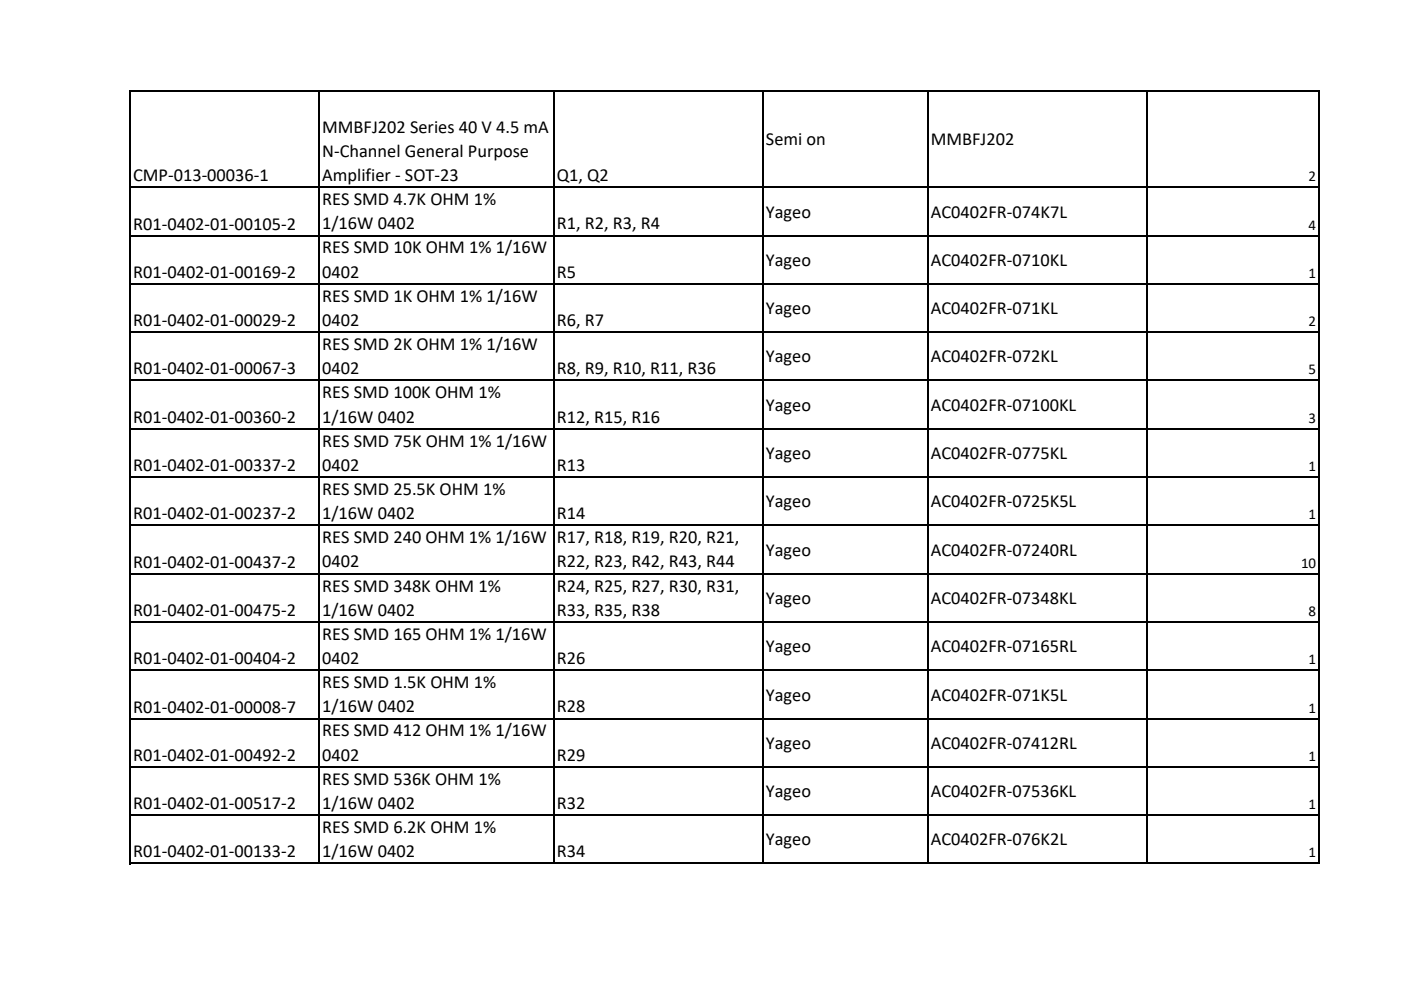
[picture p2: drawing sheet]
<svg xmlns="http://www.w3.org/2000/svg" width="297mm" height="210mm" viewBox="0 0 297 210" stroke-linecap="round" stroke-linejoin="round" font-family="sans-serif">
<defs><g id="words">
<g font-size="3.9">
<text x="68.3" y="28.2">MMBFJ202 Series 40 V 4.5 mA</text>
<text x="68.3" y="33.3">N‐Channel General Purpose</text>
<text x="162.4" y="30.8">Semi on</text>
<text x="197.4" y="30.8">MMBFJ202</text>
<text x="28.2" y="38.4">CMP‐013‐00036‐1</text>
<text x="68.3" y="38.4">Amplifier ‐ SOT‐23</text>
<text x="118.1" y="38.4">Q1, Q2</text>
<text x="68.3" y="43.5">RES SMD 4.7K OHM 1%</text>
<text x="162.4" y="46.1">Yageo</text>
<text x="197.4" y="46.1">AC0402FR‐074K7L</text>
<text x="28.2" y="48.7">R01‐0402‐01‐00105‐2</text>
<text x="68.3" y="53.8">RES SMD 10K OHM 1% 1/16W</text>
<text x="68.3" y="48.6">1/16W 0402</text>
<text x="118.1" y="48.6">R1, R2, R3, R4</text>
<text x="28.2" y="58.9">R01‐0402‐01‐00169‐2</text>
<text x="68.3" y="58.9">0402</text>
<text x="118.1" y="58.9">R5</text>
<text x="162.4" y="56.4">Yageo</text>
<text x="197.4" y="56.4">AC0402FR‐0710KL</text>
<text x="68.3" y="64">RES SMD 1K OHM 1% 1/16W</text>
<text x="28.2" y="69.2">R01‐0402‐01‐00029‐2</text>
<text x="68.3" y="69.1">0402</text>
<text x="118.1" y="69.1">R6, R7</text>
<text x="162.4" y="66.6">Yageo</text>
<text x="197.4" y="66.6">AC0402FR‐071KL</text>
<text x="68.3" y="74.3">RES SMD 2K OHM 1% 1/16W</text>
<text x="162.4" y="76.9">Yageo</text>
<text x="197.4" y="76.9">AC0402FR‐072KL</text>
<text x="28.2" y="79.4">R01‐0402‐01‐00067‐3</text>
<text x="68.3" y="79.4">0402</text>
<text x="118.1" y="79.4">R8, R9, R10, R11, R36</text>
<text x="28.2" y="89.7">R01‐0402‐01‐00360‐2</text>
<text x="68.3" y="84.5">RES SMD 100K OHM 1%</text>
<text x="68.3" y="89.6">1/16W 0402</text>
<text x="118.1" y="89.6">R12, R15, R16</text>
<text x="162.4" y="87.1">Yageo</text>
<text x="197.4" y="87.1">AC0402FR‐07100KL</text>
<text x="68.3" y="94.7">RES SMD 75K OHM 1% 1/16W</text>
<text x="28.2" y="99.9">R01‐0402‐01‐00337‐2</text>
<text x="68.3" y="99.9">0402</text>
<text x="118.1" y="99.9">R13</text>
<text x="162.4" y="97.4">Yageo</text>
<text x="197.4" y="97.4">AC0402FR‐0775KL</text>
<text x="68.3" y="105">RES SMD 25.5K OHM 1%</text>
<text x="162.4" y="107.6">Yageo</text>
<text x="197.4" y="107.6">AC0402FR‐0725K5L</text>
<text x="28.2" y="110.2">R01‐0402‐01‐00237‐2</text>
<text x="68.3" y="110.1">1/16W 0402</text>
<text x="118.1" y="110.1">R14</text>
<text x="68.3" y="115.2">RES SMD 240 OHM 1% 1/16W</text>
<text x="118.1" y="115.2">R17, R18, R19, R20, R21,</text>
<text x="162.4" y="117.9">Yageo</text>
<text x="197.4" y="117.9">AC0402FR‐07240RL</text>
<text x="28.2" y="120.4">R01‐0402‐01‐00437‐2</text>
<text x="68.3" y="125.5">RES SMD 348K OHM 1%</text>
<text x="68.3" y="120.4">0402</text>
<text x="118.1" y="125.5">R24, R25, R27, R30, R31,</text>
<text x="118.1" y="120.4">R22, R23, R42, R43, R44</text>
<text x="28.2" y="130.6">R01‐0402‐01‐00475‐2</text>
<text x="68.3" y="130.6">1/16W 0402</text>
<text x="118.1" y="130.6">R33, R35, R38</text>
<text x="162.4" y="128.1">Yageo</text>
<text x="197.4" y="128.1">AC0402FR‐07348KL</text>
<text x="68.3" y="135.7">RES SMD 165 OHM 1% 1/16W</text>
<text x="28.2" y="140.9">R01‐0402‐01‐00404‐2</text>
<text x="68.3" y="140.8">0402</text>
<text x="118.1" y="140.8">R26</text>
<text x="162.4" y="138.3">Yageo</text>
<text x="197.4" y="138.3">AC0402FR‐07165RL</text>
<text x="68.3" y="146">RES SMD 1.5K OHM 1%</text>
<text x="162.4" y="148.6">Yageo</text>
<text x="197.4" y="148.6">AC0402FR‐071K5L</text>
<text x="28.2" y="151.1">R01‐0402‐01‐00008‐7</text>
<text x="68.3" y="151.1">1/16W 0402</text>
<text x="118.1" y="151.1">R28</text>
<text x="28.2" y="161.4">R01‐0402‐01‐00492‐2</text>
<text x="68.3" y="156.2">RES SMD 412 OHM 1% 1/16W</text>
<text x="68.3" y="161.3">0402</text>
<text x="118.1" y="161.3">R29</text>
<text x="162.4" y="158.8">Yageo</text>
<text x="197.4" y="158.8">AC0402FR‐07412RL</text>
<text x="68.3" y="166.5">RES SMD 536K OHM 1%</text>
<text x="28.2" y="171.6">R01‐0402‐01‐00517‐2</text>
<text x="68.3" y="171.6">1/16W 0402</text>
<text x="118.1" y="171.6">R32</text>
<text x="162.4" y="169.1">Yageo</text>
<text x="197.4" y="169.1">AC0402FR‐07536KL</text>
<text x="68.3" y="176.7">RES SMD 6.2K OHM 1%</text>
<text x="162.4" y="179.3">Yageo</text>
<text x="197.4" y="179.3">AC0402FR‐076K2L</text>
<text x="28.2" y="181.9">R01‐0402‐01‐00133‐2</text>
<text x="68.3" y="181.8">1/16W 0402</text>
<text x="118.1" y="181.8">R34</text>
</g>
<g font-size="3.2">
<text x="277.4" y="38.4">2</text>
<text x="277.4" y="48.7">4</text>
<text x="277.4" y="58.9">1</text>
<text x="277.4" y="69.2">2</text>
<text x="277.4" y="79.4">5</text>
<text x="277.4" y="89.7">3</text>
<text x="277.4" y="99.9">1</text>
<text x="277.4" y="110.2">1</text>
<text x="275.8" y="120.4">10</text>
<text x="277.4" y="130.6">8</text>
<text x="277.4" y="140.9">1</text>
<text x="277.4" y="151.1">1</text>
<text x="277.4" y="161.4">1</text>
<text x="277.4" y="171.6">1</text>
<text x="277.4" y="181.9">1</text>
</g>
</g></defs>
<g fill="none" stroke="#000" stroke-width=".34">
<path d="M27.6 19v164.3M27.7 19.2h252.1M67.6 19.4v163.9M117.4 19.4v163.9M161.7 19.4v163.9M196.7 19.4v163.9M243.3 19.4v163.9M279.7 19.4v163.9M27.7 39.7h252.1M27.7 50h252.1M27.7 60.2h252.1M27.7 70.4h252.1"/>
<path d="M27.7 80.7h252.1M27.7 90.9h252.1M27.7 101.2h252.1M27.7 111.4h252.1M27.7 121.7h252.1M27.7 131.9h252.1M27.7 142.2h252.1M27.7 152.4h252.1M27.7 162.6h252.1M27.7 172.9h252.1M27.7 183.1h252.1"/>
</g>
<use href="#words"/>
</svg>
